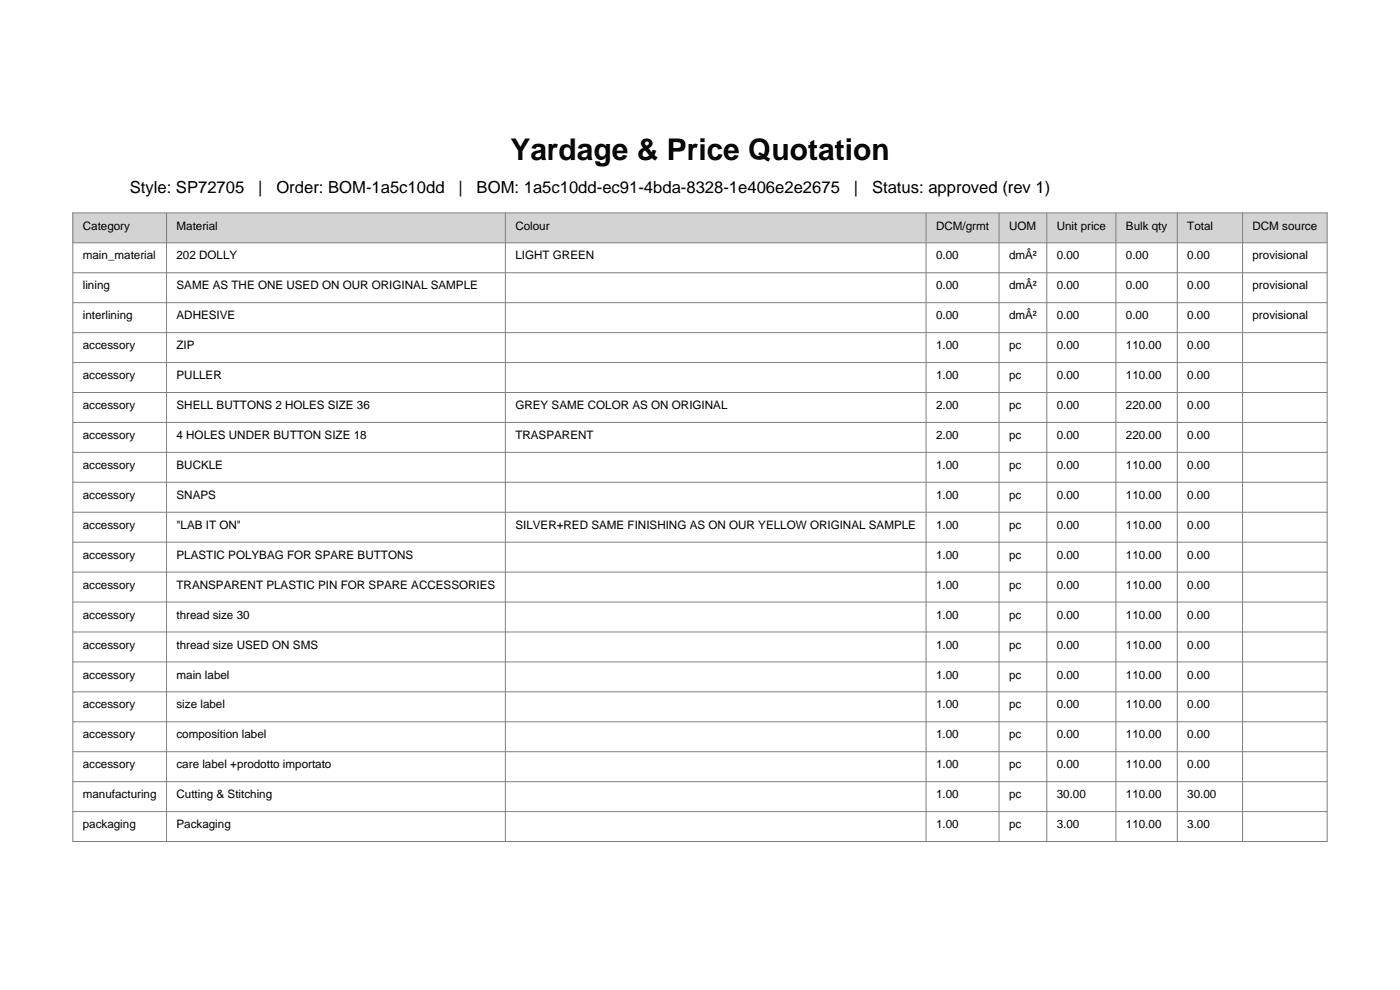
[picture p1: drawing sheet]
<svg xmlns="http://www.w3.org/2000/svg" width="297mm" height="210mm" viewBox="0 0 297 210" stroke-linecap="round" stroke-linejoin="round" font-family="sans-serif">
<defs><g id="words">
<text font-size="6.3" x="108.3" y="33.9">Yardage &amp; Price Quotation</text>
<g font-size="3.5">
<text x="27.5" y="40.9">Style: SP72705</text>
<text x="54.8" y="40.9">|</text>
<text x="58.6" y="40.9">Order: BOM-1a5c10dd</text>
<text x="97.3" y="40.9">|</text>
<text x="101.1" y="40.9">BOM: 1a5c10dd-ec91-4bda-8328-1e406e2e2675</text>
<text x="181.1" y="40.9">|</text>
<text x="185" y="40.9">Status: approved (rev 1)</text>
</g>
<g font-size="2.5">
<text x="17.6" y="48.7">Category</text>
<text x="37.4" y="48.7">Material</text>
<text x="109.3" y="48.7">Colour</text>
<text x="198.6" y="48.7">DCM/grmt</text>
<text x="214.1" y="48.7">UOM</text>
<text x="224.2" y="48.7">Unit price</text>
<text x="238.9" y="48.7">Bulk qty</text>
<text x="251.9" y="48.7">Total</text>
<text x="265.7" y="48.7">DCM source</text>
<text x="17.6" y="55">main_material</text>
<text x="37.4" y="55">202 DOLLY</text>
<text x="109.3" y="55">LIGHT GREEN</text>
<text x="198.6" y="55">0.00</text>
<text x="214.1" y="55">dmÂ²</text>
<text x="224.2" y="55">0.00</text>
<text x="238.9" y="55">0.00</text>
<text x="251.9" y="55">0.00</text>
<text x="265.7" y="55">provisional</text>
<text x="17.6" y="61.4">lining</text>
<text x="37.4" y="61.4">SAME AS THE ONE USED ON OUR ORIGINAL SAMPLE</text>
<text x="198.6" y="61.4">0.00</text>
<text x="214.1" y="61.4">dmÂ²</text>
<text x="224.2" y="61.4">0.00</text>
<text x="238.9" y="61.4">0.00</text>
<text x="251.9" y="61.4">0.00</text>
<text x="265.7" y="61.4">provisional</text>
<text x="17.6" y="67.7">interlining</text>
<text x="37.4" y="67.7">ADHESIVE</text>
<text x="198.6" y="67.7">0.00</text>
<text x="214.1" y="67.7">dmÂ²</text>
<text x="224.2" y="67.7">0.00</text>
<text x="238.9" y="67.7">0.00</text>
<text x="251.9" y="67.7">0.00</text>
<text x="265.7" y="67.7">provisional</text>
<text x="17.6" y="74.1">accessory</text>
<text x="37.4" y="74.1">ZIP</text>
<text x="198.6" y="74.1">1.00</text>
<text x="214.1" y="74.1">pc</text>
<text x="224.2" y="74.1">0.00</text>
<text x="238.9" y="74.1">110.00</text>
<text x="251.9" y="74.1">0.00</text>
<text x="17.6" y="80.4">accessory</text>
<text x="37.4" y="80.4">PULLER</text>
<text x="198.6" y="80.4">1.00</text>
<text x="214.1" y="80.4">pc</text>
<text x="224.2" y="80.4">0.00</text>
<text x="238.9" y="80.4">110.00</text>
<text x="251.9" y="80.4">0.00</text>
<text x="17.6" y="86.8">accessory</text>
<text x="37.4" y="86.8">SHELL BUTTONS 2 HOLES SIZE 36</text>
<text x="109.3" y="86.8">GREY SAME COLOR AS ON ORIGINAL</text>
<text x="198.6" y="86.8">2.00</text>
<text x="214.1" y="86.8">pc</text>
<text x="224.2" y="86.8">0.00</text>
<text x="238.9" y="86.8">220.00</text>
<text x="251.9" y="86.8">0.00</text>
<text x="17.6" y="93.1">accessory</text>
<text x="37.4" y="93.1">4 HOLES UNDER BUTTON SIZE 18</text>
<text x="109.3" y="93.1">TRASPARENT</text>
<text x="198.6" y="93.1">2.00</text>
<text x="214.1" y="93.1">pc</text>
<text x="224.2" y="93.1">0.00</text>
<text x="238.9" y="93.1">220.00</text>
<text x="251.9" y="93.1">0.00</text>
<text x="17.6" y="99.5">accessory</text>
<text x="37.4" y="99.5">BUCKLE</text>
<text x="198.6" y="99.5">1.00</text>
<text x="214.1" y="99.5">pc</text>
<text x="224.2" y="99.5">0.00</text>
<text x="238.9" y="99.5">110.00</text>
<text x="251.9" y="99.5">0.00</text>
<text x="17.6" y="105.8">accessory</text>
<text x="37.4" y="105.8">SNAPS</text>
<text x="198.6" y="105.8">1.00</text>
<text x="214.1" y="105.8">pc</text>
<text x="224.2" y="105.8">0.00</text>
<text x="238.9" y="105.8">110.00</text>
<text x="251.9" y="105.8">0.00</text>
<text x="17.6" y="112.2">accessory</text>
<text x="37.4" y="112.2">&quot;LAB IT ON&quot;</text>
<text x="109.3" y="112.2">SILVER+RED SAME FINISHING AS ON OUR YELLOW ORIGINAL SAMPLE</text>
<text x="198.6" y="112.2">1.00</text>
<text x="214.1" y="112.2">pc</text>
<text x="224.2" y="112.2">0.00</text>
<text x="238.9" y="112.2">110.00</text>
<text x="251.9" y="112.2">0.00</text>
<text x="17.6" y="118.5">accessory</text>
<text x="37.4" y="118.5">PLASTIC POLYBAG FOR SPARE BUTTONS</text>
<text x="198.6" y="118.5">1.00</text>
<text x="214.1" y="118.5">pc</text>
<text x="224.2" y="118.5">0.00</text>
<text x="238.9" y="118.5">110.00</text>
<text x="251.9" y="118.5">0.00</text>
<text x="17.6" y="124.9">accessory</text>
<text x="37.4" y="124.9">TRANSPARENT PLASTIC PIN FOR SPARE ACCESSORIES</text>
<text x="198.6" y="124.9">1.00</text>
<text x="214.1" y="124.9">pc</text>
<text x="224.2" y="124.9">0.00</text>
<text x="238.9" y="124.9">110.00</text>
<text x="251.9" y="124.9">0.00</text>
<text x="17.6" y="131.2">accessory</text>
<text x="37.4" y="131.2">thread size 30</text>
<text x="198.6" y="131.2">1.00</text>
<text x="214.1" y="131.2">pc</text>
<text x="224.2" y="131.2">0.00</text>
<text x="238.9" y="131.2">110.00</text>
<text x="251.9" y="131.2">0.00</text>
<text x="17.6" y="137.6">accessory</text>
<text x="37.4" y="137.6">thread size USED ON SMS</text>
<text x="198.6" y="137.6">1.00</text>
<text x="214.1" y="137.6">pc</text>
<text x="224.2" y="137.6">0.00</text>
<text x="238.9" y="137.6">110.00</text>
<text x="251.9" y="137.6">0.00</text>
<text x="17.6" y="143.9">accessory</text>
<text x="37.4" y="143.9">main label</text>
<text x="198.6" y="143.9">1.00</text>
<text x="214.1" y="143.9">pc</text>
<text x="224.2" y="143.9">0.00</text>
<text x="238.9" y="143.9">110.00</text>
<text x="251.9" y="143.9">0.00</text>
<text x="17.6" y="150.3">accessory</text>
<text x="37.4" y="150.3">size label</text>
<text x="198.6" y="150.3">1.00</text>
<text x="214.1" y="150.3">pc</text>
<text x="224.2" y="150.3">0.00</text>
<text x="238.9" y="150.3">110.00</text>
<text x="251.9" y="150.3">0.00</text>
<text x="17.6" y="156.6">accessory</text>
<text x="37.4" y="156.6">composition label</text>
<text x="198.6" y="156.6">1.00</text>
<text x="214.1" y="156.6">pc</text>
<text x="224.2" y="156.6">0.00</text>
<text x="238.9" y="156.6">110.00</text>
<text x="251.9" y="156.6">0.00</text>
<text x="17.6" y="163">accessory</text>
<text x="37.4" y="163">care label +prodotto importato</text>
<text x="198.6" y="163">1.00</text>
<text x="214.1" y="163">pc</text>
<text x="224.2" y="163">0.00</text>
<text x="238.9" y="163">110.00</text>
<text x="251.9" y="163">0.00</text>
<text x="17.6" y="169.3">manufacturing</text>
<text x="37.4" y="169.3">Cutting &amp; Stitching</text>
<text x="198.6" y="169.3">1.00</text>
<text x="214.1" y="169.3">pc</text>
<text x="224.2" y="169.3">30.00</text>
<text x="238.9" y="169.3">110.00</text>
<text x="251.9" y="169.3">30.00</text>
<text x="17.6" y="175.7">packaging</text>
<text x="37.4" y="175.7">Packaging</text>
<text x="198.6" y="175.7">1.00</text>
<text x="214.1" y="175.7">pc</text>
<text x="224.2" y="175.7">3.00</text>
<text x="238.9" y="175.7">110.00</text>
<text x="251.9" y="175.7">3.00</text>
</g>
</g></defs>
<path d="M15.4 45.2h266.2v6.3h-266.2z" fill-rule="evenodd" fill="#d3d3d3"/>
<g fill="none" stroke="#808080" stroke-width=".21">
<path d="M15.4 45.2h266.2v133.3h-266.2zM15.4 51.5h266.2M15.4 57.9h266.2M35.3 45.2v133.3M107.2 45.2v133.3M196.5 45.2v133.3M211.9 45.2v133.3M222.1 45.2v133.3M236.7 45.2v133.3M249.8 45.2v133.3M263.6 45.2v133.3M15.4 64.2h266.2"/>
<path d="M15.4 70.6h266.2M15.4 76.9h266.2M15.4 83.3h266.2M15.4 89.6h266.2M15.4 96h266.2M15.4 102.3h266.2M15.4 108.7h266.2M15.4 115h266.2M15.4 121.4h266.2M15.4 127.7h266.2M15.4 134.1h266.2M15.4 140.4h266.2"/>
<path d="M15.4 146.8h266.2M15.4 153.1h266.2M15.4 159.5h266.2M15.4 165.8h266.2M15.4 172.2h266.2"/>
</g>
<use href="#words"/>
</svg>
